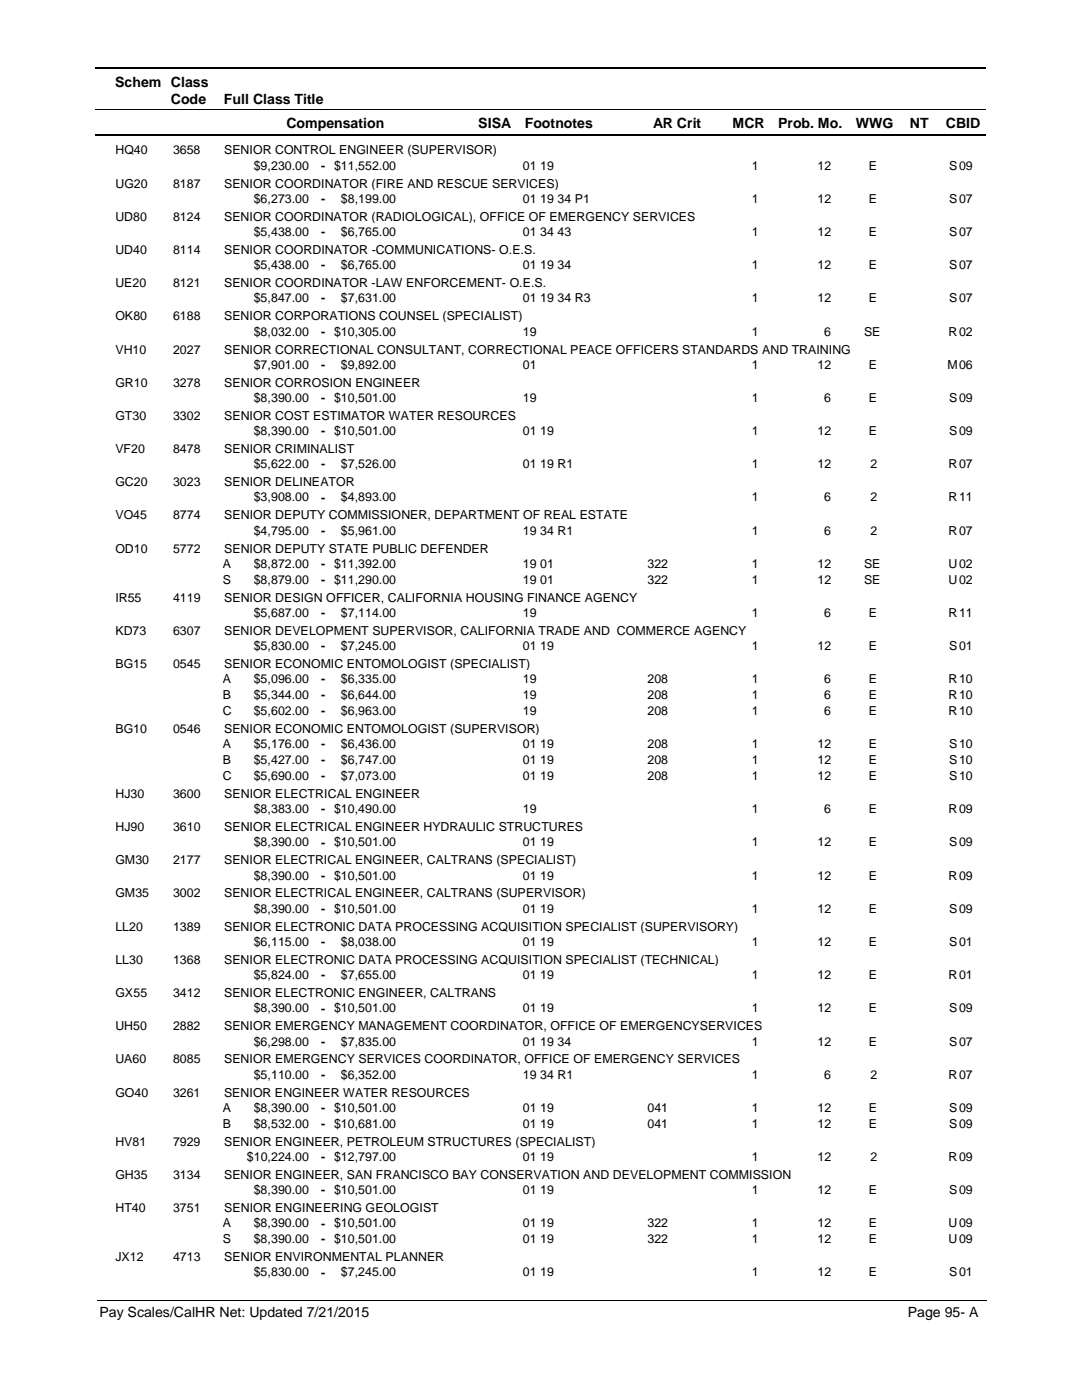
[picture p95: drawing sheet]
<svg xmlns="http://www.w3.org/2000/svg" width="216mm" height="279mm" viewBox="0 0 216 279" stroke-linecap="round" stroke-linejoin="round" font-family="sans-serif">
<defs><g id="words">
<g font-size="2.8">
<text x="23" y="17.3">Schem Class</text>
<text x="34.1" y="20.7">Code</text>
<text x="44.7" y="20.7">Full Class Title</text>
<text x="57.2" y="25.6">Compensation</text>
<text x="95.4" y="25.6">SISA</text>
<text x="104.7" y="25.6">Footnotes</text>
<text x="130.3" y="25.6">AR Crit</text>
<text x="146.2" y="25.6">MCR</text>
<text x="155.3" y="25.6">Prob. Mo.</text>
<text x="170.8" y="25.6">WWG</text>
<text x="181.5" y="25.6">NT</text>
<text x="188.7" y="25.6">CBID</text>
<text x="19.9" y="262.9">Pay Scales/CalHR Net: Updated 7/21/2015</text>
<text x="181.1" y="262.9">Page 95- A</text>
</g>
<g font-size="2.5">
<text x="23" y="30.8">HQ40</text>
<text x="34.5" y="30.8">3658</text>
<text x="44.7" y="30.8">SENIOR CONTROL ENGINEER (SUPERVISOR)</text>
<text x="50.6" y="33.9">$9,230.00</text>
<text x="64.1" y="33.9">- $11,552.00</text>
<text x="104.3" y="33.9">01 19</text>
<text x="150" y="33.9">1</text>
<text x="163.1" y="33.9">12</text>
<text x="173.4" y="33.9">E</text>
<text x="189.4" y="33.9">S</text>
<text x="191.4" y="33.9">09</text>
<text x="23" y="37.4">UG20</text>
<text x="34.5" y="37.4">8187</text>
<text x="44.7" y="37.4">SENIOR COORDINATOR (FIRE AND RESCUE SERVICES)</text>
<text x="50.6" y="40.5">$6,273.00</text>
<text x="64.1" y="40.5">-</text>
<text x="68" y="40.5">$8,199.00</text>
<text x="104.3" y="40.5">01 19 34 P1</text>
<text x="150" y="40.5">1</text>
<text x="163.1" y="40.5">12</text>
<text x="173.4" y="40.5">E</text>
<text x="189.4" y="40.5">S</text>
<text x="191.4" y="40.5">07</text>
<text x="23" y="44">UD80</text>
<text x="34.5" y="44">8124</text>
<text x="44.7" y="44">SENIOR COORDINATOR (RADIOLOGICAL), OFFICE OF EMERGENCY SERVICES</text>
<text x="50.6" y="47.1">$5,438.00</text>
<text x="64.1" y="47.1">-</text>
<text x="68" y="47.1">$6,765.00</text>
<text x="104.3" y="47.1">01 34 43</text>
<text x="150" y="47.1">1</text>
<text x="163.1" y="47.1">12</text>
<text x="173.4" y="47.1">E</text>
<text x="189.4" y="47.1">S</text>
<text x="191.4" y="47.1">07</text>
<text x="23" y="50.7">UD40</text>
<text x="34.5" y="50.7">8114</text>
<text x="44.7" y="50.7">SENIOR COORDINATOR -COMMUNICATIONS- O.E.S.</text>
<text x="50.6" y="53.7">$5,438.00</text>
<text x="64.1" y="53.8">-</text>
<text x="68" y="53.7">$6,765.00</text>
<text x="104.3" y="53.7">01 19 34</text>
<text x="150" y="53.7">1</text>
<text x="163.1" y="53.7">12</text>
<text x="173.4" y="53.7">E</text>
<text x="189.4" y="53.7">S</text>
<text x="191.4" y="53.7">07</text>
<text x="23" y="57.3">UE20</text>
<text x="34.5" y="57.3">8121</text>
<text x="44.7" y="57.3">SENIOR COORDINATOR -LAW ENFORCEMENT- O.E.S.</text>
<text x="23" y="63.9">OK80</text>
<text x="34.5" y="63.9">6188</text>
<text x="44.7" y="63.9">SENIOR CORPORATIONS COUNSEL (SPECIALIST)</text>
<text x="50.6" y="60.3">$5,847.00</text>
<text x="64.1" y="60.4">-</text>
<text x="68" y="60.3">$7,631.00</text>
<text x="104.3" y="60.3">01 19 34 R3</text>
<text x="150" y="60.3">1</text>
<text x="163.1" y="60.3">12</text>
<text x="173.4" y="60.3">E</text>
<text x="189.4" y="60.3">S</text>
<text x="191.4" y="60.3">07</text>
<text x="23" y="70.5">VH10</text>
<text x="34.5" y="70.5">2027</text>
<text x="44.7" y="70.5">SENIOR CORRECTIONAL CONSULTANT, CORRECTIONAL PEACE OFFICERS STANDARDS AND TRAINING</text>
<text x="50.6" y="67">$8,032.00</text>
<text x="64.1" y="67">- $10,305.00</text>
<text x="104.3" y="67">19</text>
<text x="150" y="67">1</text>
<text x="164.5" y="67">6</text>
<text x="172.4" y="67">SE</text>
<text x="189.3" y="67">R</text>
<text x="191.4" y="67">02</text>
<text x="23" y="77.2">GR10</text>
<text x="34.5" y="77.2">3278</text>
<text x="44.7" y="77.2">SENIOR CORROSION ENGINEER</text>
<text x="50.6" y="73.6">$7,901.00</text>
<text x="64.1" y="73.6">-</text>
<text x="68" y="73.6">$9,892.00</text>
<text x="104.3" y="73.6">01</text>
<text x="150" y="73.6">1</text>
<text x="163.1" y="73.6">12</text>
<text x="173.4" y="73.6">E</text>
<text x="189.1" y="73.6">M</text>
<text x="191.4" y="73.6">06</text>
<text x="23" y="83.8">GT30</text>
<text x="34.5" y="83.8">3302</text>
<text x="44.7" y="83.8">SENIOR COST ESTIMATOR WATER RESOURCES</text>
<text x="50.6" y="80.2">$8,390.00</text>
<text x="64.1" y="80.2">- $10,501.00</text>
<text x="104.3" y="80.2">19</text>
<text x="150" y="80.2">1</text>
<text x="164.5" y="80.2">6</text>
<text x="173.4" y="80.2">E</text>
<text x="189.4" y="80.2">S</text>
<text x="191.4" y="80.2">09</text>
<text x="50.6" y="86.8">$8,390.00</text>
<text x="64.1" y="86.9">- $10,501.00</text>
<text x="104.3" y="86.8">01 19</text>
<text x="150" y="86.8">1</text>
<text x="163.1" y="86.8">12</text>
<text x="173.4" y="86.8">E</text>
<text x="189.4" y="86.8">S</text>
<text x="191.4" y="86.8">09</text>
<text x="23" y="90.4">VF20</text>
<text x="34.5" y="90.4">8478</text>
<text x="44.7" y="90.4">SENIOR CRIMINALIST</text>
<text x="50.6" y="93.5">$5,622.00</text>
<text x="64.1" y="93.5">-</text>
<text x="68" y="93.5">$7,526.00</text>
<text x="104.3" y="93.5">01 19 R1</text>
<text x="150" y="93.5">1</text>
<text x="163.1" y="93.5">12</text>
<text x="173.7" y="93.5">2</text>
<text x="189.3" y="93.5">R</text>
<text x="191.4" y="93.5">07</text>
<text x="23" y="97">GC20</text>
<text x="34.5" y="97">3023</text>
<text x="44.7" y="97">SENIOR DELINEATOR</text>
<text x="50.6" y="100.1">$3,908.00</text>
<text x="64.1" y="100.1">-</text>
<text x="68" y="100.1">$4,893.00</text>
<text x="150" y="100.1">1</text>
<text x="164.5" y="100.1">6</text>
<text x="173.7" y="100.1">2</text>
<text x="189.3" y="100.1">R</text>
<text x="191.4" y="100.1">11</text>
<text x="23" y="103.7">VO45</text>
<text x="34.5" y="103.7">8774</text>
<text x="44.7" y="103.7">SENIOR DEPUTY COMMISSIONER, DEPARTMENT OF REAL ESTATE</text>
<text x="50.6" y="106.7">$4,795.00</text>
<text x="64.1" y="106.7">-</text>
<text x="68" y="106.7">$5,961.00</text>
<text x="104.3" y="106.7">19 34 R1</text>
<text x="150" y="106.7">1</text>
<text x="164.5" y="106.7">6</text>
<text x="173.7" y="106.7">2</text>
<text x="189.3" y="106.7">R</text>
<text x="191.4" y="106.7">07</text>
<text x="23" y="110.3">OD10</text>
<text x="34.5" y="110.3">5772</text>
<text x="44.5" y="113.3">A</text>
<text x="44.7" y="110.3">SENIOR DEPUTY STATE PUBLIC DEFENDER</text>
<text x="50.6" y="113.3">$8,872.00</text>
<text x="64.1" y="113.4">- $11,392.00</text>
<text x="104.3" y="113.3">19 01</text>
<text x="129.2" y="113.3">322</text>
<text x="150" y="113.3">1</text>
<text x="163.1" y="113.3">12</text>
<text x="172.4" y="113.3">SE</text>
<text x="189.3" y="113.3">U</text>
<text x="191.4" y="113.3">02</text>
<text x="44.5" y="116.5">S</text>
<text x="50.6" y="116.5">$8,879.00</text>
<text x="64.1" y="116.5">- $11,290.00</text>
<text x="104.3" y="116.5">19 01</text>
<text x="129.2" y="116.5">322</text>
<text x="150" y="116.5">1</text>
<text x="163.1" y="116.5">12</text>
<text x="172.4" y="116.5">SE</text>
<text x="189.3" y="116.5">U</text>
<text x="191.4" y="116.5">02</text>
<text x="23" y="120.1">IR55</text>
<text x="34.5" y="120.1">4119</text>
<text x="44.7" y="120.1">SENIOR DESIGN OFFICER, CALIFORNIA HOUSING FINANCE AGENCY</text>
<text x="50.6" y="123.1">$5,687.00</text>
<text x="64.1" y="123.1">-</text>
<text x="68" y="123.1">$7,114.00</text>
<text x="104.3" y="123.1">19</text>
<text x="150" y="123.1">1</text>
<text x="164.5" y="123.1">6</text>
<text x="173.4" y="123.1">E</text>
<text x="189.3" y="123.1">R</text>
<text x="191.4" y="123.1">11</text>
<text x="23" y="126.7">KD73</text>
<text x="34.5" y="126.7">6307</text>
<text x="44.7" y="126.7">SENIOR DEVELOPMENT SUPERVISOR, CALIFORNIA TRADE AND COMMERCE AGENCY</text>
<text x="50.6" y="129.8">$5,830.00</text>
<text x="64.1" y="129.8">-</text>
<text x="68" y="129.8">$7,245.00</text>
<text x="104.3" y="129.8">01 19</text>
<text x="150" y="129.8">1</text>
<text x="163.1" y="129.8">12</text>
<text x="173.4" y="129.8">E</text>
<text x="189.4" y="129.8">S</text>
<text x="191.4" y="129.8">01</text>
<text x="23" y="133.3">BG15</text>
<text x="34.5" y="133.3">0545</text>
<text x="44.5" y="136.4">A</text>
<text x="44.7" y="133.3">SENIOR ECONOMIC ENTOMOLOGIST (SPECIALIST)</text>
<text x="50.6" y="136.4">$5,096.00</text>
<text x="64.1" y="136.4">-</text>
<text x="68" y="136.4">$6,335.00</text>
<text x="104.3" y="136.4">19</text>
<text x="129.2" y="136.4">208</text>
<text x="150" y="136.4">1</text>
<text x="164.5" y="136.4">6</text>
<text x="173.4" y="136.4">E</text>
<text x="189.3" y="136.4">R</text>
<text x="191.4" y="136.4">10</text>
<text x="44.5" y="139.6">B</text>
<text x="44.5" y="142.7">C</text>
<text x="50.6" y="139.6">$5,344.00</text>
<text x="50.6" y="142.7">$5,602.00</text>
<text x="64.1" y="139.6">-</text>
<text x="64.1" y="142.7">-</text>
<text x="68" y="139.6">$6,644.00</text>
<text x="68" y="142.7">$6,963.00</text>
<text x="104.3" y="139.6">19</text>
<text x="104.3" y="142.7">19</text>
<text x="129.2" y="139.6">208</text>
<text x="129.2" y="142.7">208</text>
<text x="150" y="142.7">1</text>
<text x="150" y="139.6">1</text>
<text x="164.5" y="139.6">6</text>
<text x="164.5" y="142.7">6</text>
<text x="173.4" y="139.6">E</text>
<text x="173.4" y="142.7">E</text>
<text x="189.3" y="142.7">R</text>
<text x="189.3" y="139.6">R</text>
<text x="191.4" y="139.6">10</text>
<text x="191.4" y="142.7">10</text>
<text x="23" y="146.3">BG10</text>
<text x="34.5" y="146.3">0546</text>
<text x="44.5" y="149.3">A</text>
<text x="44.7" y="146.3">SENIOR ECONOMIC ENTOMOLOGIST (SUPERVISOR)</text>
<text x="50.6" y="149.3">$5,176.00</text>
<text x="64.1" y="149.4">-</text>
<text x="68" y="149.3">$6,436.00</text>
<text x="104.3" y="149.3">01 19</text>
<text x="129.2" y="149.3">208</text>
<text x="150" y="149.3">1</text>
<text x="163.1" y="149.3">12</text>
<text x="173.4" y="149.3">E</text>
<text x="189.4" y="149.3">S</text>
<text x="191.4" y="149.3">10</text>
<text x="44.5" y="152.5">B</text>
<text x="44.5" y="155.7">C</text>
<text x="50.6" y="152.5">$5,427.00</text>
<text x="50.6" y="155.7">$5,690.00</text>
<text x="64.1" y="152.5">-</text>
<text x="64.1" y="155.7">-</text>
<text x="68" y="152.5">$6,747.00</text>
<text x="68" y="155.7">$7,073.00</text>
<text x="104.3" y="152.5">01 19</text>
<text x="104.3" y="155.7">01 19</text>
<text x="129.2" y="152.5">208</text>
<text x="129.2" y="155.7">208</text>
<text x="150" y="155.7">1</text>
<text x="150" y="152.5">1</text>
<text x="163.1" y="152.5">12</text>
<text x="163.1" y="155.7">12</text>
<text x="173.4" y="152.5">E</text>
<text x="173.4" y="155.7">E</text>
<text x="189.4" y="155.7">S</text>
<text x="189.4" y="152.5">S</text>
<text x="191.4" y="152.5">10</text>
<text x="191.4" y="155.7">10</text>
<text x="23" y="159.2">HJ30</text>
<text x="34.5" y="159.2">3600</text>
<text x="44.7" y="159.2">SENIOR ELECTRICAL ENGINEER</text>
<text x="23" y="165.9">HJ90</text>
<text x="34.5" y="165.9">3610</text>
<text x="44.7" y="165.9">SENIOR ELECTRICAL ENGINEER HYDRAULIC STRUCTURES</text>
<text x="50.6" y="162.3">$8,383.00</text>
<text x="64.1" y="162.3">- $10,490.00</text>
<text x="104.3" y="162.3">19</text>
<text x="150" y="162.3">1</text>
<text x="164.5" y="162.3">6</text>
<text x="173.4" y="162.3">E</text>
<text x="189.3" y="162.3">R</text>
<text x="191.4" y="162.3">09</text>
<text x="23" y="172.5">GM30</text>
<text x="34.5" y="172.5">2177</text>
<text x="44.7" y="172.5">SENIOR ELECTRICAL ENGINEER, CALTRANS (SPECIALIST)</text>
<text x="50.6" y="168.9">$8,390.00</text>
<text x="64.1" y="169">- $10,501.00</text>
<text x="104.3" y="168.9">01 19</text>
<text x="150" y="168.9">1</text>
<text x="163.1" y="168.9">12</text>
<text x="173.4" y="168.9">E</text>
<text x="189.4" y="168.9">S</text>
<text x="191.4" y="168.9">09</text>
<text x="23" y="179.1">GM35</text>
<text x="34.5" y="179.1">3002</text>
<text x="44.7" y="179.1">SENIOR ELECTRICAL ENGINEER, CALTRANS (SUPERVISOR)</text>
<text x="50.6" y="175.5">$8,390.00</text>
<text x="64.1" y="175.6">- $10,501.00</text>
<text x="104.3" y="175.5">01 19</text>
<text x="150" y="175.5">1</text>
<text x="163.1" y="175.5">12</text>
<text x="173.4" y="175.5">E</text>
<text x="189.3" y="175.5">R</text>
<text x="191.4" y="175.5">09</text>
<text x="23" y="185.8">LL20</text>
<text x="34.5" y="185.8">1389</text>
<text x="44.7" y="185.8">SENIOR ELECTRONIC DATA PROCESSING ACQUISITION SPECIALIST (SUPERVISORY)</text>
<text x="50.6" y="182.2">$8,390.00</text>
<text x="64.1" y="182.2">- $10,501.00</text>
<text x="104.3" y="182.2">01 19</text>
<text x="150" y="182.2">1</text>
<text x="163.1" y="182.2">12</text>
<text x="173.4" y="182.2">E</text>
<text x="189.4" y="182.2">S</text>
<text x="191.4" y="182.2">09</text>
<text x="50.6" y="188.8">$6,115.00</text>
<text x="64.1" y="188.8">-</text>
<text x="68" y="188.8">$8,038.00</text>
<text x="104.3" y="188.8">01 19</text>
<text x="150" y="188.8">1</text>
<text x="163.1" y="188.8">12</text>
<text x="173.4" y="188.8">E</text>
<text x="189.4" y="188.8">S</text>
<text x="191.4" y="188.8">01</text>
<text x="23" y="192.4">LL30</text>
<text x="34.5" y="192.4">1368</text>
<text x="44.7" y="192.4">SENIOR ELECTRONIC DATA PROCESSING ACQUISITION SPECIALIST (TECHNICAL)</text>
<text x="50.6" y="195.4">$5,824.00</text>
<text x="64.1" y="195.4">-</text>
<text x="68" y="195.4">$7,655.00</text>
<text x="104.3" y="195.4">01 19</text>
<text x="150" y="195.4">1</text>
<text x="163.1" y="195.4">12</text>
<text x="173.4" y="195.4">E</text>
<text x="189.3" y="195.4">R</text>
<text x="191.4" y="195.4">01</text>
<text x="23" y="199">GX55</text>
<text x="34.5" y="199">3412</text>
<text x="44.7" y="199">SENIOR ELECTRONIC ENGINEER, CALTRANS</text>
<text x="50.6" y="202">$8,390.00</text>
<text x="64.1" y="202.1">- $10,501.00</text>
<text x="104.3" y="202">01 19</text>
<text x="150" y="202">1</text>
<text x="163.1" y="202">12</text>
<text x="173.4" y="202">E</text>
<text x="189.4" y="202">S</text>
<text x="191.4" y="202">09</text>
<text x="23" y="205.6">UH50</text>
<text x="34.5" y="205.6">2882</text>
<text x="44.7" y="205.6">SENIOR EMERGENCY MANAGEMENT COORDINATOR, OFFICE OF EMERGENCYSERVICES</text>
<text x="50.6" y="208.7">$6,298.00</text>
<text x="64.1" y="208.7">-</text>
<text x="68" y="208.7">$7,835.00</text>
<text x="104.3" y="208.7">01 19 34</text>
<text x="150" y="208.7">1</text>
<text x="163.1" y="208.7">12</text>
<text x="173.4" y="208.7">E</text>
<text x="189.4" y="208.7">S</text>
<text x="191.4" y="208.7">07</text>
<text x="23" y="212.2">UA60</text>
<text x="34.5" y="212.2">8085</text>
<text x="44.7" y="212.2">SENIOR EMERGENCY SERVICES COORDINATOR, OFFICE OF EMERGENCY SERVICES</text>
<text x="50.6" y="215.3">$5,110.00</text>
<text x="64.1" y="215.3">-</text>
<text x="68" y="215.3">$6,352.00</text>
<text x="104.3" y="215.3">19 34 R1</text>
<text x="150" y="215.3">1</text>
<text x="164.5" y="215.3">6</text>
<text x="173.7" y="215.3">2</text>
<text x="189.3" y="215.3">R</text>
<text x="191.4" y="215.3">07</text>
<text x="23" y="218.8">GO40</text>
<text x="34.5" y="218.8">3261</text>
<text x="44.5" y="221.9">A</text>
<text x="44.7" y="218.8">SENIOR ENGINEER WATER RESOURCES</text>
<text x="50.6" y="221.9">$8,390.00</text>
<text x="64.1" y="221.9">- $10,501.00</text>
<text x="104.3" y="221.9">01 19</text>
<text x="129.2" y="221.9">041</text>
<text x="150" y="221.9">1</text>
<text x="163.1" y="221.9">12</text>
<text x="173.4" y="221.9">E</text>
<text x="189.4" y="221.9">S</text>
<text x="191.4" y="221.9">09</text>
<text x="44.5" y="225.1">B</text>
<text x="50.6" y="225.1">$8,532.00</text>
<text x="64.1" y="225.1">- $10,681.00</text>
<text x="104.3" y="225.1">01 19</text>
<text x="129.2" y="225.1">041</text>
<text x="150" y="225.1">1</text>
<text x="163.1" y="225.1">12</text>
<text x="173.4" y="225.1">E</text>
<text x="189.4" y="225.1">S</text>
<text x="191.4" y="225.1">09</text>
<text x="23" y="228.7">HV81</text>
<text x="34.5" y="228.7">7929</text>
<text x="44.7" y="228.7">SENIOR ENGINEER, PETROLEUM STRUCTURES (SPECIALIST)</text>
<text x="49.3" y="231.7">$10,224.00</text>
<text x="64.1" y="231.7">- $12,797.00</text>
<text x="104.3" y="231.7">01 19</text>
<text x="150" y="231.7">1</text>
<text x="163.1" y="231.7">12</text>
<text x="173.7" y="231.7">2</text>
<text x="189.3" y="231.7">R</text>
<text x="191.4" y="231.7">09</text>
<text x="23" y="235.3">GH35</text>
<text x="34.5" y="235.3">3134</text>
<text x="44.7" y="235.3">SENIOR ENGINEER, SAN FRANCISCO BAY CONSERVATION AND DEVELOPMENT COMMISSION</text>
<text x="50.6" y="238.3">$8,390.00</text>
<text x="64.1" y="238.3">- $10,501.00</text>
<text x="104.3" y="238.3">01 19</text>
<text x="150" y="238.3">1</text>
<text x="163.1" y="238.3">12</text>
<text x="173.4" y="238.3">E</text>
<text x="189.4" y="238.3">S</text>
<text x="191.4" y="238.3">09</text>
<text x="23" y="241.9">HT40</text>
<text x="34.5" y="241.9">3751</text>
<text x="44.5" y="244.9">A</text>
<text x="44.7" y="241.9">SENIOR ENGINEERING GEOLOGIST</text>
<text x="50.6" y="244.9">$8,390.00</text>
<text x="64.1" y="245">- $10,501.00</text>
<text x="104.3" y="244.9">01 19</text>
<text x="129.2" y="244.9">322</text>
<text x="150" y="244.9">1</text>
<text x="163.1" y="244.9">12</text>
<text x="173.4" y="244.9">E</text>
<text x="189.3" y="244.9">U</text>
<text x="191.4" y="244.9">09</text>
<text x="23" y="251.7">JX12</text>
<text x="34.5" y="251.7">4713</text>
<text x="44.5" y="248.1">S</text>
<text x="44.7" y="251.7">SENIOR ENVIRONMENTAL PLANNER</text>
<text x="50.6" y="248.1">$8,390.00</text>
<text x="64.1" y="248.2">- $10,501.00</text>
<text x="104.3" y="248.1">01 19</text>
<text x="129.2" y="248.1">322</text>
<text x="150" y="248.1">1</text>
<text x="163.1" y="248.1">12</text>
<text x="173.4" y="248.1">E</text>
<text x="189.3" y="248.1">U</text>
<text x="191.4" y="248.1">09</text>
<text x="50.6" y="254.7">$5,830.00</text>
<text x="64.1" y="254.8">-</text>
<text x="68" y="254.7">$7,245.00</text>
<text x="104.3" y="254.7">01 19</text>
<text x="150" y="254.7">1</text>
<text x="163.1" y="254.7">12</text>
<text x="173.4" y="254.7">E</text>
<text x="189.4" y="254.7">S</text>
<text x="191.4" y="254.7">01</text>
</g>
</g></defs>
<path d="M19 13.5h177.8M19 27h177.8" fill="none" stroke="#000" stroke-width=".36"/>
<path d="M19 21.8h177.8" fill="none" stroke="#000" stroke-width=".2"/>
<g fill="#fff">
<path d="M46.9 31.2h16.3v3h-16.3z"/>
<path d="M191 31.2h4.2v3h-4.2z"/>
<path d="M46.9 37.8h16.3v3h-16.3z"/>
<path d="M191 37.8h4.2v3h-4.2z"/>
<path d="M46.9 44.5h16.3v3h-16.3z"/>
<path d="M191 44.5h4.2v3h-4.2z"/>
<path d="M46.9 51.1h16.3v3h-16.3z"/>
<path d="M191 51.1h4.2v3h-4.2z"/>
<path d="M46.9 57.7h16.3v3h-16.3z"/>
<path d="M191 57.7h4.2v3h-4.2z"/>
<path d="M46.9 64.3h16.3v3h-16.3z"/>
<path d="M191 64.3h4.2v3h-4.2z"/>
<path d="M46.9 71h16.3v3h-16.3z"/>
<path d="M191 71h4.2v3h-4.2z"/>
<path d="M46.9 77.6h16.3v3h-16.3z"/>
<path d="M191 77.6h4.2v3h-4.2z"/>
<path d="M46.9 84.2h16.3v3h-16.3z"/>
<path d="M191 84.2h4.2v3h-4.2z"/>
<path d="M46.9 90.8h16.3v3h-16.3z"/>
<path d="M191 90.8h4.2v3h-4.2z"/>
<path d="M46.9 97.5h16.3v2.9h-16.3z"/>
<path d="M191 97.5h4.2v2.9h-4.2z"/>
<path d="M46.9 104.1h16.3v3h-16.3z"/>
<path d="M191 104.1h4.2v3h-4.2z"/>
<path d="M46.9 110.7h16.3v3h-16.3z"/>
<path d="M191 110.7h4.2v3h-4.2z"/>
<path d="M46.9 113.9h16.3v3h-16.3z"/>
<path d="M191 113.9h4.2v3h-4.2z"/>
<path d="M46.9 120.5h16.3v3h-16.3z"/>
<path d="M191 120.5h4.2v3h-4.2z"/>
<path d="M46.9 127.1h16.3v3h-16.3z"/>
<path d="M191 127.1h4.2v3h-4.2z"/>
<path d="M46.9 133.8h16.3v2.9h-16.3z"/>
<path d="M191 133.8h4.2v2.9h-4.2z"/>
<path d="M46.9 136.9h16.3v3h-16.3z"/>
<path d="M191 136.9h4.2v3h-4.2z"/>
<path d="M46.9 140.1h16.3v3h-16.3z"/>
<path d="M191 140.1h4.2v3h-4.2z"/>
<path d="M46.9 146.7h16.3v3h-16.3z"/>
<path d="M191 146.7h4.2v3h-4.2z"/>
<path d="M46.9 149.9h16.3v2.9h-16.3z"/>
<path d="M191 149.9h4.2v2.9h-4.2z"/>
<path d="M46.9 153h16.3v3h-16.3z"/>
<path d="M191 153h4.2v3h-4.2z"/>
<path d="M46.9 159.7h16.3v3h-16.3z"/>
<path d="M191 159.7h4.2v3h-4.2z"/>
<path d="M46.9 166.3h16.3v3h-16.3z"/>
<path d="M191 166.3h4.2v3h-4.2z"/>
<path d="M46.9 172.9h16.3v3h-16.3z"/>
<path d="M191 172.9h4.2v3h-4.2z"/>
<path d="M46.9 179.6h16.3v2.9h-16.3z"/>
<path d="M191 179.6h4.2v2.9h-4.2z"/>
<path d="M46.9 186.2h16.3v2.9h-16.3z"/>
<path d="M191 186.2h4.2v2.9h-4.2z"/>
<path d="M46.9 192.8h16.3v2.9h-16.3z"/>
<path d="M191 192.8h4.2v2.9h-4.2z"/>
<path d="M46.9 199.4h16.3v3h-16.3z"/>
<path d="M191 199.4h4.2v3h-4.2z"/>
<path d="M46.9 206h16.3v3h-16.3z"/>
<path d="M191 206h4.2v3h-4.2z"/>
<path d="M46.9 212.6h16.3v3h-16.3z"/>
<path d="M191 212.6h4.2v3h-4.2z"/>
<path d="M46.9 219.3h16.3v2.9h-16.3z"/>
<path d="M191 219.3h4.2v2.9h-4.2z"/>
<path d="M46.9 222.5h16.3v2.9h-16.3z"/>
<path d="M191 222.5h4.2v2.9h-4.2z"/>
<path d="M46.9 229.1h16.3v3h-16.3z"/>
<path d="M191 229.1h4.2v3h-4.2z"/>
<path d="M46.9 235.7h16.3v3h-16.3z"/>
<path d="M191 235.7h4.2v3h-4.2z"/>
<path d="M46.9 242.3h16.3v3h-16.3z"/>
<path d="M191 242.3h4.2v3h-4.2z"/>
<path d="M46.9 245.5h16.3v3h-16.3z"/>
<path d="M191 245.5h4.2v3h-4.2z"/>
<path d="M46.9 252.1h16.3v3h-16.3z"/>
<path d="M191 252.1h4.2v3h-4.2z"/>
</g>
<path d="M19.4 259.6h177.4" fill="none" stroke="#000" stroke-width=".2"/>
<use href="#words"/>
</svg>
